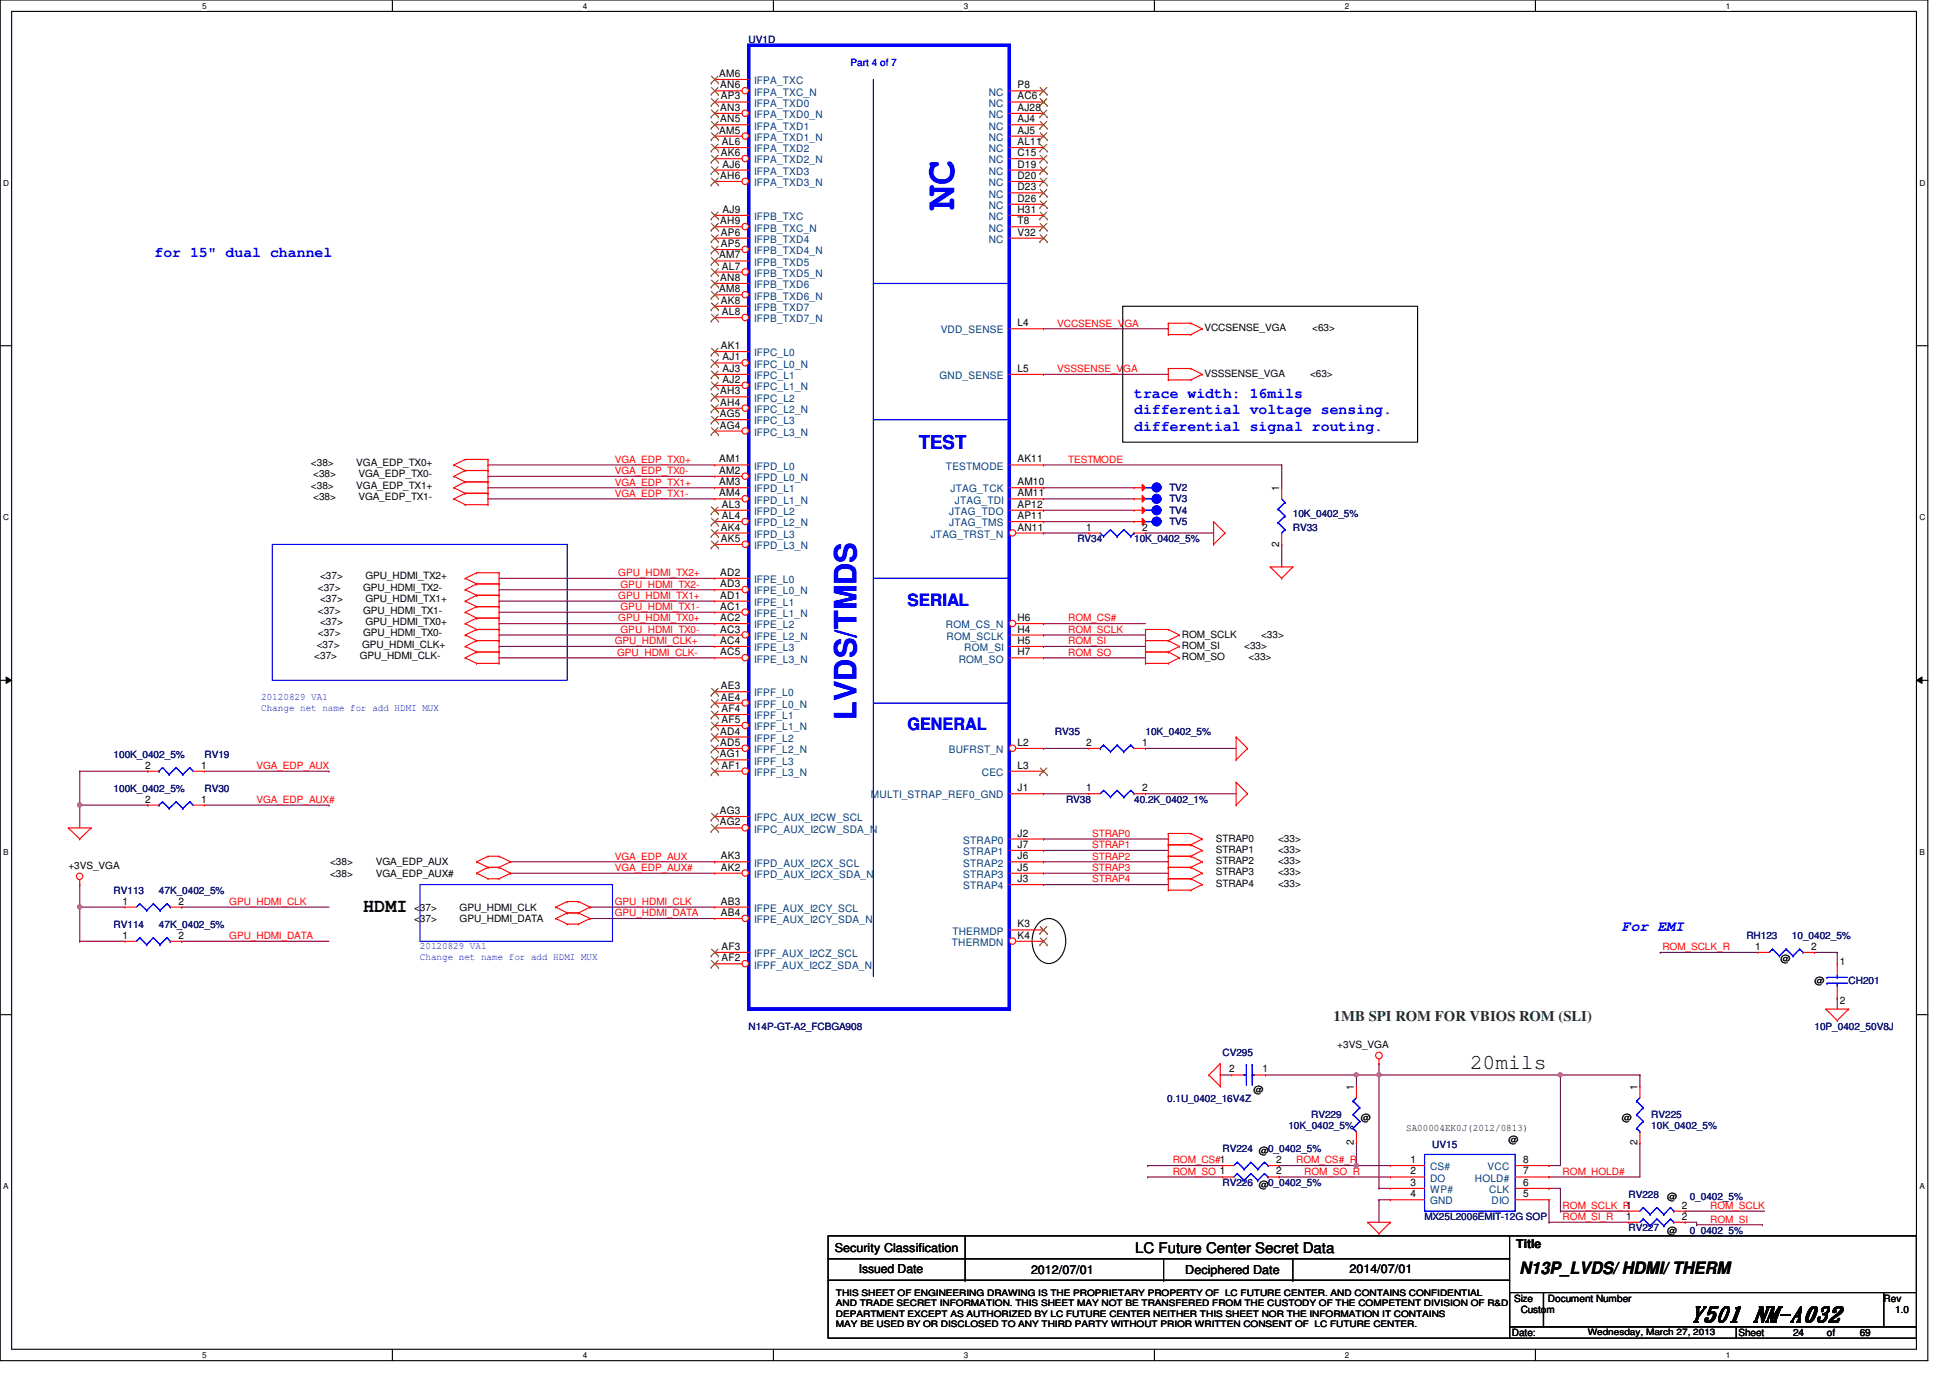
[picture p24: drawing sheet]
<svg xmlns="http://www.w3.org/2000/svg" width="297mm" height="210mm" viewBox="0 0 297 210" stroke-linecap="round" stroke-linejoin="round" font-family="sans-serif">
<defs><g id="words">
<text font-size="6.3" fill="#00f" x="145.4" y="32" transform="rotate(-90 145.4 32)">NC</text>
<text font-size="4.7" fill="#00f" x="130.5" y="109.7" transform="rotate(-90 130.5 109.7)">LVDS/TMDS</text>
<g font-size="3.3">
<text x="223.9" y="162.8">20mils</text>
<text x="257.5" y="201.3">Y501 NM-A032</text>
</g>
<text font-size="2.9" fill="#00f" x="140" y="68.4">TEST</text>
<text font-size="2.9" x="55.3" y="138.9">HDMI</text>
<g font-size="2.6" fill="#00f">
<text x="138.2" y="92.2">SERIAL</text>
<text x="138.2" y="111.3">GENERAL</text>
</g>
<text font-size="2.6" x="231.5" y="194.1">N13P_LVDS/ HDMI/ THERM</text>
<g font-size="2.2" fill="#00f">
<text x="23.5" y="39.2">for 15&quot; dual channel</text>
<text x="172.8" y="60.6">trace width: 16mils</text>
<text x="172.8" y="63.1">differential voltage sensing.</text>
<text x="172.8" y="65.7">differential signal routing.</text>
<text x="247.1" y="141.8">For EMI</text>
</g>
<text font-size="2.2" fill="#008000" x="203.2" y="155.4">1MB SPI ROM FOR VBIOS ROM (SLI)</text>
<text font-size="2.2" x="172.9" y="190.8">LC Future Center Secret Data</text>
<g font-size="1.9">
<text x="127.2" y="190.7">Security Classification</text>
<text x="231" y="190.1">Title</text>
<text x="130.8" y="193.9">Issued Date</text>
<text x="157.1" y="194.1">2012/07/01</text>
<text x="180.5" y="194.1">Deciphered Date</text>
<text x="205.6" y="193.9">2014/07/01</text>
</g>
<g font-size="1.6">
<text x="109.6" y="11.7">AM6</text>
<text x="109.7" y="13.5">AN6</text>
<text x="109.7" y="16.9">AN3</text>
<text x="109.8" y="15.2">AP3</text>
<text x="155" y="13.5">P8</text>
<text x="155" y="15.2">AC6</text>
<text x="155" y="16.9">AJ28</text>
<text x="109.6" y="20.4">AM5</text>
<text x="109.7" y="18.6">AN5</text>
<text x="109.8" y="23.8">AK6</text>
<text x="110" y="22.1">AL6</text>
<text x="155" y="18.6">AJ4</text>
<text x="155" y="20.4">AJ5</text>
<text x="155" y="22.1">AL11</text>
<text x="155" y="23.8">C15</text>
<text x="109.7" y="27.3">AH6</text>
<text x="110.1" y="25.5">AJ6</text>
<text x="155" y="25.5">D19</text>
<text x="155" y="27.3">D20</text>
<text x="155" y="29">D23</text>
<text x="109.7" y="34.2">AH9</text>
<text x="109.8" y="35.9">AP6</text>
<text x="110.1" y="32.4">AJ9</text>
<text x="155" y="30.7">D26</text>
<text x="155" y="32.4">H31</text>
<text x="155" y="34.2">T8</text>
<text x="155" y="35.9">V32</text>
<text x="109.6" y="39.4">AM7</text>
<text x="109.8" y="37.6">AP5</text>
<text x="110" y="41.1">AL7</text>
<text x="109.6" y="44.5">AM8</text>
<text x="109.7" y="42.8">AN8</text>
<text x="109.8" y="46.3">AK8</text>
<text x="109.8" y="53.2">AK1</text>
<text x="110" y="48">AL8</text>
<text x="155" y="49.7">L4</text>
<text x="110.1" y="54.9">AJ1</text>
<text x="110.1" y="56.6">AJ3</text>
<text x="110.1" y="58.3">AJ2</text>
<text x="155" y="56.6">L5</text>
<text x="109.6" y="63.5">AG5</text>
<text x="109.6" y="65.3">AG4</text>
<text x="109.7" y="60.1">AH3</text>
<text x="109.7" y="61.8">AH4</text>
<text x="109.6" y="70.4">AM1</text>
<text x="155" y="70.4">AK11</text>
<text x="109.6" y="72.2">AM2</text>
<text x="109.6" y="73.9">AM3</text>
<text x="109.6" y="75.6">AM4</text>
<text x="110" y="77.3">AL3</text>
<text x="155" y="73.9">AM10</text>
<text x="155" y="75.6">AM11</text>
<text x="155" y="77.3">AP12</text>
<text x="194.9" y="74.8" transform="rotate(-90 194.9 74.8)">1</text>
<text x="109.8" y="82.5">AK5</text>
<text x="109.8" y="80.8">AK4</text>
<text x="110" y="79.1">AL4</text>
<text x="155" y="79.1">AP11</text>
<text x="155" y="80.8">AN11</text>
<text x="165.5" y="80.8">1</text>
<text x="174" y="80.8">2</text>
<text x="194.9" y="83.3" transform="rotate(-90 194.9 83.3)">2</text>
<text x="109.7" y="87.7">AD2</text>
<text x="109.7" y="89.5">AD3</text>
<text x="109.7" y="91.2">AD1</text>
<text x="109.7" y="92.9">AC1</text>
<text x="109.7" y="94.6">AC2</text>
<text x="155" y="94.6">H6</text>
<text x="109.7" y="96.4">AC3</text>
<text x="109.7" y="98.1">AC4</text>
<text x="109.7" y="99.8">AC5</text>
<text x="155" y="98.1">H5</text>
<text x="155" y="99.8">H7</text>
<text x="155" y="96.4">H4</text>
<text x="109.8" y="105">AE3</text>
<text x="109.8" y="106.7">AE4</text>
<text x="109.7" y="111.9">AD4</text>
<text x="109.7" y="113.6">AD5</text>
<text x="109.9" y="108.5">AF4</text>
<text x="109.9" y="110.2">AF5</text>
<text x="155" y="113.6">L2</text>
<text x="165.5" y="113.6">2</text>
<text x="174" y="113.6">1</text>
<text x="22.1" y="117.1">2</text>
<text x="30.6" y="117.1">1</text>
<text x="109.6" y="115.4">AG1</text>
<text x="109.9" y="117.1">AF1</text>
<text x="155" y="117.1">L3</text>
<text x="22.1" y="122.3">2</text>
<text x="30.6" y="122.3">1</text>
<text x="109.6" y="124">AG3</text>
<text x="109.6" y="125.7">AG2</text>
<text x="155" y="120.5">J1</text>
<text x="165.5" y="120.5">1</text>
<text x="174" y="120.5">2</text>
<text x="109.8" y="130.9">AK3</text>
<text x="155" y="127.4">J2</text>
<text x="155" y="129.2">J7</text>
<text x="155" y="130.9">J6</text>
<text x="18.7" y="137.8">1</text>
<text x="27.2" y="137.8">2</text>
<text x="109.8" y="137.8">AB3</text>
<text x="109.8" y="132.6">AK2</text>
<text x="155" y="132.6">J5</text>
<text x="155" y="134.4">J3</text>
<text x="18.7" y="143">1</text>
<text x="27.2" y="143">2</text>
<text x="109.8" y="139.5">AB4</text>
<text x="155" y="141.3">K3</text>
<text x="155" y="143">K4</text>
<text x="109.9" y="144.7">AF3</text>
<text x="109.9" y="146.4">AF2</text>
<text x="267.4" y="144.7">1</text>
<text x="275.9" y="144.7">2</text>
<text x="280.2" y="147">1</text>
<text x="280.2" y="153">2</text>
<text x="187.2" y="163.4">2</text>
<text x="192.3" y="163.4">1</text>
<text x="206.2" y="166" transform="rotate(-90 206.2 166)">1</text>
<text x="249.4" y="166" transform="rotate(-90 249.4 166)">1</text>
<text x="194.4" y="177.2">2</text>
<text x="194.4" y="178.9">2</text>
<text x="206.2" y="174.5" transform="rotate(-90 206.2 174.5)">2</text>
<text x="214.9" y="178.9">2</text>
<text x="214.9" y="177.2">1</text>
<text x="232" y="177.2">8</text>
<text x="232" y="178.9">7</text>
<text x="249.4" y="174.5" transform="rotate(-90 249.4 174.5)">2</text>
<text x="214.9" y="182.4">4</text>
<text x="214.9" y="180.6">3</text>
<text x="232" y="180.6">6</text>
<text x="232" y="182.4">5</text>
<text x="247.7" y="185.8">1</text>
<text x="256.2" y="184.1">2</text>
<text x="256.2" y="185.8">2</text>
</g>
<g font-size="1.6" fill="#004080">
<text x="114.9" y="14.6">IFPA_TXC_N</text>
<text x="114.9" y="12.8">IFPA_TXC</text>
<text x="114.9" y="16.3">IFPA_TXD0</text>
<text x="114.9" y="18">IFPA_TXD0_N</text>
<text x="150.6" y="14.6">NC</text>
<text x="150.6" y="16.3">NC</text>
<text x="150.6" y="18">NC</text>
<text x="114.9" y="19.7">IFPA_TXD1</text>
<text x="114.9" y="21.5">IFPA_TXD1_N</text>
<text x="114.9" y="23.2">IFPA_TXD2</text>
<text x="150.6" y="19.7">NC</text>
<text x="150.6" y="21.5">NC</text>
<text x="150.6" y="23.2">NC</text>
<text x="114.9" y="24.9">IFPA_TXD2_N</text>
<text x="114.9" y="26.6">IFPA_TXD3</text>
<text x="114.9" y="28.4">IFPA_TXD3_N</text>
<text x="150.6" y="24.9">NC</text>
<text x="150.6" y="26.6">NC</text>
<text x="150.6" y="28.4">NC</text>
<text x="114.9" y="33.5">IFPB_TXC</text>
<text x="114.9" y="35.3">IFPB_TXC_N</text>
<text x="150.6" y="30.1">NC</text>
<text x="150.6" y="31.8">NC</text>
<text x="150.6" y="33.5">NC</text>
<text x="150.6" y="35.3">NC</text>
<text x="114.9" y="37">IFPB_TXD4</text>
<text x="114.9" y="38.7">IFPB_TXD4_N</text>
<text x="114.9" y="40.5">IFPB_TXD5</text>
<text x="150.6" y="37">NC</text>
<text x="114.9" y="42.2">IFPB_TXD5_N</text>
<text x="114.9" y="43.9">IFPB_TXD6</text>
<text x="114.9" y="45.6">IFPB_TXD6_N</text>
<text x="114.9" y="47.4">IFPB_TXD7</text>
<text x="114.9" y="49.1">IFPB_TXD7_N</text>
<text x="143.3" y="50.8">VDD_SENSE</text>
<text x="114.9" y="54.3">IFPC_L0</text>
<text x="114.9" y="56">IFPC_L0_N</text>
<text x="114.9" y="57.7">IFPC_L1</text>
<text x="114.9" y="59.4">IFPC_L1_N</text>
<text x="143.1" y="57.7">GND_SENSE</text>
<text x="114.9" y="61.2">IFPC_L2</text>
<text x="114.9" y="62.9">IFPC_L2_N</text>
<text x="114.9" y="64.6">IFPC_L3</text>
<text x="114.9" y="66.4">IFPC_L3_N</text>
<text x="114.9" y="71.5">IFPD_L0</text>
<text x="144.1" y="71.5">TESTMODE</text>
<text x="114.9" y="73.3">IFPD_L0_N</text>
<text x="114.9" y="75">IFPD_L1</text>
<text x="114.9" y="76.7">IFPD_L1_N</text>
<text x="144.8" y="75">JTAG_TCK</text>
<text x="145.5" y="76.7">JTAG_TDI</text>
<text x="114.9" y="80.2">IFPD_L2_N</text>
<text x="114.9" y="83.7">IFPD_L3_N</text>
<text x="114.9" y="78.4">IFPD_L2</text>
<text x="114.9" y="81.9">IFPD_L3</text>
<text x="141.8" y="81.9">JTAG_TRST_N</text>
<text x="144.6" y="78.4">JTAG_TDO</text>
<text x="144.6" y="80.2">JTAG_TMS</text>
<text x="114.9" y="88.8">IFPE_L0</text>
<text x="114.9" y="90.6">IFPE_L0_N</text>
<text x="114.9" y="92.3">IFPE_L1</text>
<text x="114.9" y="94">IFPE_L1_N</text>
<text x="114.9" y="95.7">IFPE_L2</text>
<text x="144.1" y="95.7">ROM_CS_N</text>
<text x="114.9" y="97.5">IFPE_L2_N</text>
<text x="114.9" y="99.2">IFPE_L3</text>
<text x="114.9" y="100.9">IFPE_L3_N</text>
<text x="144.2" y="97.5">ROM_SCLK</text>
<text x="146" y="100.9">ROM_SO</text>
<text x="146.9" y="99.2">ROM_SI</text>
<text x="114.9" y="106.1">IFPF_L0</text>
<text x="114.9" y="107.8">IFPF_L0_N</text>
<text x="114.9" y="109.6">IFPF_L1</text>
<text x="114.9" y="111.3">IFPF_L1_N</text>
<text x="114.9" y="113">IFPF_L2</text>
<text x="114.9" y="114.7">IFPF_L2_N</text>
<text x="114.9" y="116.5">IFPF_L3</text>
<text x="114.9" y="118.2">IFPF_L3_N</text>
<text x="144.5" y="114.7">BUFRST_N</text>
<text x="149.6" y="118.2">CEC</text>
<text x="114.9" y="125.1">IFPC_AUX_I2CW_SCL</text>
<text x="132.7" y="121.6">MULTI_STRAP_REF0_GND</text>
<text x="114.9" y="132">IFPD_AUX_I2CX_SCL</text>
<text x="114.9" y="126.8">IFPC_AUX_I2CW_SDA_N</text>
<text x="146.7" y="128.5">STRAP0</text>
<text x="146.7" y="130.3">STRAP1</text>
<text x="146.7" y="132">STRAP2</text>
<text x="114.9" y="133.7">IFPD_AUX_I2CX_SDA_N</text>
<text x="146.7" y="133.7">STRAP3</text>
<text x="146.7" y="135.5">STRAP4</text>
<text x="114.9" y="138.9">IFPE_AUX_I2CY_SCL</text>
<text x="114.9" y="140.6">IFPE_AUX_I2CY_SDA_N</text>
<text x="145.1" y="142.4">THERMDP</text>
<text x="114.9" y="145.8">IFPF_AUX_I2CZ_SCL</text>
<text x="114.9" y="147.5">IFPF_AUX_I2CZ_SDA_N</text>
<text x="145" y="144.1">THERMDN</text>
<text x="217.8" y="178.3">CS#</text>
<text x="226.6" y="178.3">VCC</text>
<text x="217.8" y="183.5">GND</text>
<text x="217.8" y="181.7">WP#</text>
<text x="217.8" y="180">DO</text>
<text x="224.7" y="180">HOLD#</text>
<text x="226.9" y="181.7">CLK</text>
<text x="227.2" y="183.5">DIO</text>
</g>
<g font-size="1.5" fill="#000080">
<text x="114" y="6.6">UV1D</text>
<text x="178.1" y="76.5">TV3</text>
<text x="178.1" y="74.8">TV2</text>
<text x="164.1" y="82.6">RV34</text>
<text x="172.8" y="82.6">10K_0402_5%</text>
<text x="178.1" y="78.3">TV4</text>
<text x="178.1" y="80">TV5</text>
<text x="196.9" y="80.9">RV33</text>
<text x="196.9" y="78.8">10K_0402_5%</text>
<text x="160.7" y="111.9">RV35</text>
<text x="174.5" y="111.9">10K_0402_5%</text>
<text x="17.3" y="115.4">100K_0402_5%</text>
<text x="31.2" y="115.4">RV19</text>
<text x="17.3" y="120.6">100K_0402_5%</text>
<text x="31.2" y="120.6">RV30</text>
<text x="162.4" y="122.3">RV38</text>
<text x="172.8" y="122.3">40.2K_0402_1%</text>
<text x="17.3" y="136.1">RV113</text>
<text x="24.2" y="136.1">47K_0402_5%</text>
<text x="17.3" y="141.3">RV114</text>
<text x="24.2" y="141.3">47K_0402_5%</text>
<text x="266" y="143">RH123</text>
<text x="273" y="143">10_0402_5%</text>
<text x="281.6" y="149.9">CH201</text>
<text x="114" y="156.8">N14P-GT-A2_FCBGA908</text>
<text x="186.2" y="160.8">CV295</text>
<text x="276.4" y="156.8">10P_0402_50V8J</text>
<text x="177.8" y="167.9">0.1U_0402_16V4Z</text>
<text x="196.3" y="172">10K_0402_5%</text>
<text x="199.7" y="170.3">RV229</text>
<text x="251.5" y="170.3">RV225</text>
<text x="251.5" y="172">10K_0402_5%</text>
<text x="186.2" y="175.5">RV224 @0_0402_5%</text>
<text x="218.2" y="174.8">UV15</text>
<text x="186.2" y="180.7">RV226 @0_0402_5%</text>
<text x="217" y="185.9">MX25L2006EMIT-12G SOP</text>
<text x="248.1" y="182.4">RV228</text>
<text x="257.4" y="182.8">0_0402_5%</text>
<text x="248.1" y="187.6">RV227</text>
<text x="257.4" y="188">0_0402_5%</text>
</g>
<g font-size="1.5" fill="#00f">
<text x="129.6" y="10">Part 4 of 7</text>
<text x="39.8" y="106.6">20120829 VA1</text>
<text x="39.8" y="108.2">Change net name for add HDMI MUX</text>
<text x="64" y="144.6">20120829 VA1</text>
<text x="64" y="146.3">Change net name for add HDMI MUX</text>
</g>
<g font-size="1.5" fill="#f00">
<text x="161" y="49.7">VCCSENSE_VGA</text>
<text x="161" y="56.7">VSSSENSE_VGA</text>
<text x="93.6" y="70.5">VGA_EDP_TX0+</text>
<text x="162.7" y="70.5">TESTMODE</text>
<text x="93.6" y="72.2">VGA_EDP_TX0-</text>
<text x="93.6" y="74">VGA_EDP_TX1+</text>
<text x="93.6" y="75.6">VGA_EDP_TX1-</text>
<text x="94.2" y="87.8">GPU_HDMI_TX2+</text>
<text x="94.5" y="89.5">GPU_HDMI_TX2-</text>
<text x="94.2" y="91.2">GPU_HDMI_TX1+</text>
<text x="94.2" y="94.7">GPU_HDMI_TX0+</text>
<text x="94.5" y="92.9">GPU_HDMI_TX1-</text>
<text x="162.7" y="94.7">ROM_CS#</text>
<text x="93.6" y="98.1">GPU_HDMI_CLK+</text>
<text x="94" y="99.9">GPU_HDMI_CLK-</text>
<text x="94.5" y="96.4">GPU_HDMI_TX0-</text>
<text x="162.7" y="98.1">ROM_SI</text>
<text x="162.7" y="99.9">ROM_SO</text>
<text x="162.7" y="96.4">ROM_SCLK</text>
<text x="39.1" y="117.1">VGA_EDP_AUX</text>
<text x="39.1" y="122.3">VGA_EDP_AUX#</text>
<text x="93.6" y="130.9">VGA_EDP_AUX</text>
<text x="166.4" y="127.5">STRAP0</text>
<text x="166.4" y="130.9">STRAP2</text>
<text x="166.4" y="129.2">STRAP1</text>
<text x="34.9" y="137.8">GPU_HDMI_CLK</text>
<text x="93.6" y="132.7">VGA_EDP_AUX#</text>
<text x="93.6" y="137.8">GPU_HDMI_CLK</text>
<text x="166.4" y="132.7">STRAP3</text>
<text x="166.4" y="134.4">STRAP4</text>
<text x="34.9" y="143">GPU_HDMI_DATA</text>
<text x="93.6" y="139.6">GPU_HDMI_DATA</text>
<text x="253.2" y="144.7">ROM_SCLK_R</text>
<text x="178.6" y="177.2">ROM_CS#1</text>
<text x="178.6" y="178.9">ROM_SO 1</text>
<text x="197.4" y="177.2">ROM_CS#_R</text>
<text x="198.7" y="178.9">ROM_SO_R</text>
<text x="238" y="178.9">ROM_HOLD#</text>
<text x="238" y="184.1">ROM_SCLK_R1</text>
<text x="238" y="185.8">ROM_SI_R</text>
<text x="260.5" y="184.1">ROM_SCLK</text>
<text x="260.5" y="186.2">ROM_SI</text>
</g>
<g font-size="1.5">
<text x="183.5" y="50.5">VCCSENSE_VGA</text>
<text x="199.9" y="50.5">&lt;63&gt;</text>
<text x="183.5" y="57.4">VSSSENSE_VGA</text>
<text x="199.6" y="57.4">&lt;63&gt;</text>
<text x="47.4" y="71">&lt;38&gt;</text>
<text x="54.3" y="71">VGA_EDP_TX0+</text>
<text x="47.4" y="74.5">&lt;38&gt;</text>
<text x="47.7" y="72.7">&lt;38&gt;</text>
<text x="47.7" y="76.2">&lt;38&gt;</text>
<text x="54.3" y="74.5">VGA_EDP_TX1+</text>
<text x="54.6" y="72.7">VGA_EDP_TX0-</text>
<text x="54.6" y="76.2">VGA_EDP_TX1-</text>
<text x="48.8" y="88.3">&lt;37&gt;</text>
<text x="55.7" y="88.3">GPU_HDMI_TX2+</text>
<text x="48.4" y="90">&lt;37&gt;</text>
<text x="48.4" y="93.5">&lt;37&gt;</text>
<text x="48.8" y="91.7">&lt;37&gt;</text>
<text x="48.8" y="95.2">&lt;37&gt;</text>
<text x="55.3" y="90">GPU_HDMI_TX2-</text>
<text x="55.3" y="93.5">GPU_HDMI_TX1-</text>
<text x="55.7" y="91.7">GPU_HDMI_TX1+</text>
<text x="55.7" y="95.2">GPU_HDMI_TX0+</text>
<text x="47.9" y="100.4">&lt;37&gt;</text>
<text x="48.3" y="98.6">&lt;37&gt;</text>
<text x="48.4" y="96.9">&lt;37&gt;</text>
<text x="54.8" y="100.4">GPU_HDMI_CLK-</text>
<text x="55.2" y="98.6">GPU_HDMI_CLK+</text>
<text x="55.3" y="96.9">GPU_HDMI_TX0-</text>
<text x="180" y="98.8">ROM_SI</text>
<text x="180" y="100.5">ROM_SO</text>
<text x="180" y="97.1">ROM_SCLK</text>
<text x="189.5" y="98.8">&lt;33&gt;</text>
<text x="190.2" y="100.5">&lt;33&gt;</text>
<text x="192.1" y="97.1">&lt;33&gt;</text>
<text x="50.3" y="131.8">&lt;38&gt;</text>
<text x="57.2" y="131.8">VGA_EDP_AUX</text>
<text x="185.2" y="128.2">STRAP0</text>
<text x="185.2" y="129.9">STRAP1</text>
<text x="185.2" y="131.7">STRAP2</text>
<text x="194.7" y="128.2">&lt;33&gt;</text>
<text x="194.7" y="129.9">&lt;33&gt;</text>
<text x="194.7" y="131.7">&lt;33&gt;</text>
<text x="10.4" y="132.3">+3VS_VGA</text>
<text x="50.3" y="133.5">&lt;38&gt;</text>
<text x="57.2" y="133.5">VGA_EDP_AUX#</text>
<text x="185.2" y="133.3">STRAP3</text>
<text x="185.2" y="135.1">STRAP4</text>
<text x="194.7" y="133.3">&lt;33&gt;</text>
<text x="194.7" y="135.1">&lt;33&gt;</text>
<text x="63.1" y="140.5">&lt;37&gt;</text>
<text x="63.1" y="138.7">&lt;37&gt;</text>
<text x="70" y="140.5">GPU_HDMI_DATA</text>
<text x="70" y="138.7">GPU_HDMI_CLK</text>
<text x="271.2" y="146.5">@</text>
<text x="276.4" y="149.9">@</text>
<text x="203.7" y="159.6">+3VS_VGA</text>
<text x="190.9" y="166.5">@</text>
<text x="207.3" y="170.7">@</text>
<text x="214.2" y="172.2">SA00004EK0J(2012/0813)</text>
<text x="247.1" y="170.7">@</text>
<text x="229.8" y="174.1">@</text>
<text x="254" y="182.8">@</text>
<text x="254" y="188">@</text>
<text x="230.3" y="203.5">Date:</text>
<text x="230.6" y="198.3">Size</text>
<text x="231.6" y="200">Custom</text>
<text x="235.8" y="198.3">Document Number</text>
<text x="264.8" y="203.5">Sheet</text>
<text x="273.1" y="203.5">24</text>
<text x="278.3" y="203.5">of</text>
<text x="283.3" y="203.5">69</text>
<text x="286.9" y="198.3">Rev</text>
<text x="288.7" y="200">1.0</text>
</g>
<g font-size="1.4">
<text x="127.3" y="197.4">THIS SHEET OF ENGINEERING DRAWING IS THE PROPRIETARY PROPERTY OF LC FUTURE CENTER. AND CONTAINS CONFIDENTIAL</text>
<text x="127.3" y="199">AND TRADE SECRET INFORMATION. THIS SHEET MAY NOT BE TRANSFERED FROM THE CUSTODY OF THE COMPETENT DIVISION OF R&amp;D</text>
<text x="127.3" y="200.6">DEPARTMENT EXCEPT AS AUTHORIZED BY LC FUTURE CENTER NEITHER THIS SHEET NOR THE INFORMATION IT CONTAINS</text>
<text x="127.3" y="202.1">MAY BE USED BY OR DISCLOSED TO ANY THIRD PARTY WITHOUT PRIOR WRITTEN CONSENT OF LC FUTURE CENTER.</text>
<text x="241.8" y="203.3">Wednesday, March 27, 2013</text>
</g>
<g font-size="1.3">
<text x="30.8" y="1.4">5</text>
<text x="88.8" y="1.4">4</text>
<text x="146.8" y="1.4">3</text>
<text x="204.8" y="1.4">2</text>
<text x="262.9" y="1.4">1</text>
<text x=".5" y="28.3">D</text>
<text x="292.4" y="28.3">D</text>
<text x=".5" y="79.2">C</text>
<text x="292.4" y="79.2">C</text>
<text x=".5" y="130.2">B</text>
<text x="292.4" y="130.2">B</text>
<text x=".5" y="181.1">A</text>
<text x="292.4" y="181.1">A</text>
<text x="30.8" y="206.9">5</text>
<text x="88.8" y="206.9">4</text>
<text x="146.8" y="206.9">3</text>
<text x="204.8" y="206.9">2</text>
<text x="262.9" y="206.9">1</text>
</g>
</g></defs>
<path d="M0 0h293.7v207.3h-293.7zM1.8 1.7h290.1v203.8h-290.1z" fill="none" stroke="#000" stroke-width=".17"/>
<g fill="#fff">
<path d="M30.8 .2h.6v1.4h-.6z"/>
<path d="M30.8 205.7h.6v1.4h-.6z"/>
</g>
<path d="M59.8 0v1.7M59.8 205.5v1.8" fill="none" stroke="#000" stroke-width=".17"/>
<g fill="#fff">
<path d="M88.8 .2h.6v1.4h-.6z"/>
<path d="M88.8 205.7h.6v1.4h-.6z"/>
</g>
<path d="M117.8 0v1.7M117.8 205.5v1.8" fill="none" stroke="#000" stroke-width=".17"/>
<g fill="#fff">
<path d="M146.8 .2h.7v1.4h-.7z"/>
<path d="M146.8 205.7h.7v1.4h-.7z"/>
</g>
<path d="M175.8 0v1.7M175.8 205.5v1.8" fill="none" stroke="#000" stroke-width=".17"/>
<g fill="#fff">
<path d="M204.8 .2h.7v1.4h-.7z"/>
<path d="M204.8 205.7h.7v1.4h-.7z"/>
</g>
<path d="M233.9 0v1.7M233.9 205.5v1.8" fill="none" stroke="#000" stroke-width=".17"/>
<g fill="#fff">
<path d="M262.9 .2h.7v1.4h-.7z"/>
<path d="M262.9 205.7h.7v1.4h-.7z"/>
<path d="M.5 27.2h.9v1.4h-.9z"/>
<path d="M292.4 27.2h.9v1.4h-.9z"/>
<path d="M.5 78.1h.9v1.4h-.9z"/>
<path d="M292.4 78.1h.9v1.4h-.9z"/>
</g>
<path d="M0 52.7h1.8M291.9 52.7h1.8" fill="none" stroke="#000" stroke-width=".17"/>
<g fill="#fff">
<path d="M.5 129.1h.8v1.4h-.8z"/>
<path d="M292.4 129.1h.8v1.4h-.8z"/>
</g>
<path d="M0 103.6h1.8M291.9 103.6h1.8" fill="none" stroke="#000" stroke-width=".17"/>
<path d="M.9 103.1l.9 .5-.9 .5zM291.9 103.6l.9-.5v1z" fill="#000"/>
<path d="M.9 103.1l.9 .5-.9 .5zM291.9 103.6l.9-.5v1z" fill="none" stroke="#000" stroke-width=".15"/>
<g fill="#fff">
<path d="M.5 180h.8v1.4h-.8z"/>
<path d="M292.4 180h.8v1.4h-.8z"/>
</g>
<path d="M171 46.7h44.9v20.7h-44.9zM0 154.6h1.8M158.2 140.7a2.14 2.14 0 0 1 3.6 .5 4 4 0 0 1-.9 5.2 2.13 2.13 0 0 1-3.1-.9 4.3 4.3 0 0 1 .4-4.8zM291.9 154.6h1.8" fill="none" stroke="#000" stroke-width=".17"/>
<path d="M41.5 82.9h44.9v20.7h-44.9zM64 134.7h29.3v8.7h-29.3z" fill="none" stroke="#00f" stroke-width=".17"/>
<g fill="none" stroke="#800040" stroke-width=".17">
<path d="M159 57h.1M159 57h19M159 50.1h19M178 50.1h.1M159 77.7h.1M159 79.5h.1M159 70.8h.1M159 74.3h.1M159 76h.1M159 77.7h13.8M159 79.5h13.8M159 70.8h36.2"/>
<path d="M159 74.3h13.8M159 76h13.8M195.2 70.8h.1M195.2 70.8v3.5M159 81.2h.1M159 81.2h6.9M174.5 81.2h.1M174.5 81.2h10.4M195.2 82.9h.1M195.2 82.9v3.5M159 114h.1M159 114h6.9"/>
<path d="M174.5 114h.1M174.5 114h13.8M12.1 138.2h.1M12.1 138.2v5.2M27.7 138.2h.1M27.7 138.2h22.4M159 127.8h.1M159 131.3h.1M159 129.5h.1M159 120.9h.1M159 133h.1M159 134.7h.1"/>
<path d="M159 127.8h19M159 131.3h19M159 129.5h19M159 120.9h6.9M159 133h19M159 134.7h19M174.5 120.9h.1M174.5 120.9h13.8M12.1 143.4h.1M12.1 143.4h6.9M27.7 143.4h.1M27.7 143.4h22.4"/>
</g>
<circle cx="12.1" cy="138.1" r=".32" fill="#f0f"/>
<circle cx="12.1" cy="138.1" r=".32" fill="none" stroke="#f0f" stroke-width=".17"/>
<g fill="none" stroke="#800040" stroke-width=".17">
<path d="M159 98.5h.1M159 96.7h.1M159 95h.1M159 98.5h15.5M159 96.7h15.5M159 95h15.5M159 100.2h.1M159 100.2h15.5M12.1 138.2h.1M12.1 134.7h.1M12.1 138.2h6.9M12.1 134.7v3.5"/>
<path d="M206.6 177.5h.1M206.6 177.5h5.2"/>
</g>
<circle cx="206.6" cy="177.5" r=".33" fill="#f0f"/>
<circle cx="206.6" cy="177.5" r=".33" fill="none" stroke="#f0f" stroke-width=".17"/>
<path d="M174.8 177.5h.1M174.8 177.5h11.4M210.1 162h.1M210.1 162v1.7M236 177.5h.1M236 177.5h1.7M237.7 163.7h.1M237.7 163.7h12.1" fill="none" stroke="#800040" stroke-width=".17"/>
<circle cx="237.7" cy="163.7" r=".32" fill="#f0f"/>
<circle cx="237.7" cy="163.7" r=".32" fill="none" stroke="#f0f" stroke-width=".17"/>
<path d="M206.6 163.7h.1M206.6 163.7h3.5M210.1 163.7h.1M210.1 163.7v17.3M249.8 174.1h.1M249.8 174.1v5.2M210.1 182.8h.1M210.1 182.8h1.7M210.1 182.8v3.4" fill="none" stroke="#800040" stroke-width=".17"/>
<circle cx="210.1" cy="163.7" r=".33" fill="#f0f"/>
<circle cx="210.1" cy="163.7" r=".33" fill="none" stroke="#f0f" stroke-width=".17"/>
<circle cx="206.6" cy="163.7" r=".32" fill="#f0f"/>
<circle cx="206.6" cy="163.7" r=".32" fill="none" stroke="#f0f" stroke-width=".17"/>
<g fill="none" stroke="#800040" stroke-width=".17">
<path d="M74.3 72.6h.1M74.3 70.8h.1M74.3 74.3h.1M74.3 76h.1M74.3 72.6h34.6M74.3 70.8h34.6M74.3 74.3h34.6M74.3 76h34.6M76 93.3h.1M76 91.6h.1M76 89.8h.1M76 88.1h.1"/>
<path d="M76 96.7h.1M76 95h.1M76 98.5h.1M76 93.3h32.9M76 91.6h32.9M76 89.8h32.9M76 88.1h32.9M76 96.7h32.9M76 95h32.9M76 98.5h32.9M12.1 117.5h10.4M22.5 117.5h.1"/>
<path d="M31.2 117.5h18.9M50.1 117.5h.1M76 100.2h.1M76 100.2h32.9M12.1 122.6h.1M12.1 122.6v3.5M77.8 133h.1M77.8 133h31.1M77.8 131.3h31.1M89.9 139.9h.1M89.9 138.2h.1M89.9 139.9h19"/>
<path d="M89.9 138.2h19M108.9 131.3h.1M252.9 145.1h.1M252.9 145.1h14.9M276.4 145.1h.1M276.4 145.1h3.5M279.9 145.1h.1M279.9 152h.1M279.9 145.1v1.7M279.9 152v1.7M174.8 179.3h.1M174.8 179.3h11.4"/>
<path d="M185.9 163.7h.1M185.9 163.7h1.7M192.8 163.7h.1M192.8 163.7h13.8M194.9 179.3h.1M194.9 177.5h.1M194.9 179.3h16.9M206.6 174.1h.1M206.6 163.7h.1M206.6 163.7v1.8M206.6 174.1v3.4h-11.7M210.1 163.7h.1"/>
<path d="M210.1 163.7h27.6M236 179.3h.1M236 179.3h13.8M237.7 163.7h.1M237.7 163.7v13.8M249.8 163.7h.1M249.8 163.7v1.8M210.1 181h.1M210.1 181h1.7M236 181h.1M236 186.2h.1M236 182.8h.1"/>
<path d="M236 181h1.7M236 186.2h12.1M236 182.8v3.4M237.7 181h.1M237.7 184.5h.1M237.7 184.5h10.4M237.7 181v3.5M256.7 186.2h.1M256.7 184.5h.1M256.7 186.2h1.7v.4M256.7 184.5h12.1M258.4 186.6h.1"/>
<path d="M258.4 186.6h10.1M268.5 186.6h.1"/>
</g>
<circle cx="12.1" cy="122.6" r=".32" fill="#f0f"/>
<circle cx="12.1" cy="122.6" r=".32" fill="none" stroke="#f0f" stroke-width=".17"/>
<path d="M12.1 117.5h.1M12.1 117.5v5.1h10.4M22.5 122.6h.1M31.2 122.6h18.9M50.1 122.6h.1" fill="none" stroke="#800040" stroke-width=".17"/>
<g fill="none" stroke="#f00" stroke-width=".17">
<path d="M178 49.2h.1M178 51h.1M178 56.1h.1M178 57.9h.1M178 49.2h3.4M178 49.2v1.8M178 56.1v1.8M178 51h3.4M178 56.1h3.4M178 57.9h3.4M181.4 49.2h.1M181.4 51h.1"/>
<path d="M181.4 56.1h.1M181.4 57.9h.1M181.4 49.2l1.7 .9M181.4 56.1l1.7 .9M183.1 50.1h.1M183.1 57h.1M183.1 50.1l-1.7 .9M183.1 57l-1.7 .9M69.1 70.8h.1M69.1 72.6h.1M69.1 76h.1M69.1 74.3h.1"/>
<path d="M69.1 70.8l1.8 .9M69.1 72.6l1.8 .8M69.1 76l1.8 .9M69.1 74.3l1.8 .8M70.9 71.7h.1M70.9 70h.1M70.9 73.4h.1M70.9 76.9h.1M70.9 75.1h.1M70.9 71.7h3.4M70.9 70h3.4M70.9 70l-1.8 .8"/>
<path d="M70.9 73.4h3.4M70.9 71.7l-1.8 .9M70.9 76.9h3.4M70.9 75.1h3.4M70.9 75.1l-1.8 .9M70.9 73.4l-1.8 .9M74.3 71.7h.1M74.3 70h.1M74.3 73.4h.1M74.3 76.9h.1M74.3 75.1h.1M74.3 70v6.9"/>
<path d="M184.9 79.5h.1M184.9 79.5v3.4M184.9 79.5l1.7 1.7M195.2 74.3h.1M195.2 74.3v1.7M70.9 91.6h.1M70.9 95h.1M70.9 89.8h.1M70.9 88.1h.1M70.9 93.3h.1M70.9 98.5h.1M70.9 96.7h.1"/>
<path d="M70.9 91.6l1.7 .8M70.9 95l1.7 .9M70.9 89.8l1.7 .9M70.9 88.1l1.7 .8M70.9 93.3l1.7 .8M70.9 98.5l1.7 .8M70.9 96.7l1.7 .9M72.6 92.4h.1M72.6 90.7h.1M72.6 95.9h.1M72.6 94.1h.1M72.6 88.9h.1"/>
<path d="M72.6 87.2h.1M72.6 99.3h.1M72.6 97.6h.1M72.6 97.6h3.4M72.6 99.3h3.4M72.6 95.9h3.4M72.6 92.4h3.4M72.6 90.7h3.4M72.6 90.7l-1.7 .9M72.6 94.1h3.4M72.6 94.1l-1.7 .9M72.6 88.9h3.4"/>
<path d="M72.6 88.9l-1.7 .9M72.6 87.2h3.4M72.6 87.2l-1.7 .9M72.6 92.4l-1.7 .9M72.6 97.6l-1.7 .9M72.6 95.9l-1.7 .8M72.6 99.3l-1.7 .9M76 92.4h.1M76 90.7h.1M76 95.9h.1M76 94.1h.1M76 88.9h.1"/>
<path d="M76 87.2h.1M76 99.3h.1M76 97.6h.1M76 87.2v13.8M174.5 97.6h.1M174.5 99.3h.1M174.5 95.9h.1M174.5 97.6h3.5M174.5 95.9v5.1M174.5 99.3h3.5M174.5 95.9h3.5M178 97.6h.1"/>
<path d="M178 99.3h.1M178 95.9h.1M178 97.6l1.7 .9M178 99.3l1.7 .9M178 95.9l1.7 .8M179.7 98.5h.1M179.7 96.7h.1M179.7 98.5l-1.7 .8M179.7 96.7l-1.7 .9M184.9 82.9h.1M186.6 81.2h.1M186.6 81.2l-1.7 1.7"/>
<path d="M193.5 86.4h.1M193.5 86.4h3.4M193.5 86.4l1.7 1.7M195.2 88.1h.1M195.2 82.9h.1M195.2 81.2v1.7M196.9 86.4h.1M196.9 86.4l-1.7 1.7M70.9 100.2h.1M70.9 100.2l1.7 .8M72.6 101h.1M72.6 101h3.4"/>
<path d="M76 101h.1M174.5 101h.1M174.5 101h3.5M178 101h.1M179.7 100.2h.1M179.7 100.2l-1.7 .8M188.3 119.2h.1M188.3 112.3h.1M188.3 115.7h.1M188.3 112.3v3.4M188.3 119.2v3.4M188.3 119.2l1.7 1.7"/>
<path d="M188.3 112.3l1.7 1.7M190 114h.1M190 114l-1.7 1.7M10.4 126.1h.1M10.4 126.1h3.5M10.4 126.1l1.7 1.7M12.1 134.7h.1M12.1 127.8h.1M12.1 134v.7M13.9 126.1h.1M13.9 126.1l-1.8 1.7M19 138.2h.1"/>
<path d="M19 138.2h1.8M25.9 138.2h1.8M27.7 138.2h.1M72.6 131.3h.1M72.6 133h.1M72.6 131.3l1.7 .8M72.6 133l1.7 .9M74.3 130.4h.1M74.3 132.1h.1M74.3 133.9h.1M74.3 130.4h1.7M74.3 132.1h1.7"/>
<path d="M74.3 133.9h1.7M74.3 130.4l-1.7 .9M74.3 132.1l-1.7 .9M76 130.4h.1M76 132.1h.1M76 133.9h.1M76 130.4l1.8 .9M76 132.1l1.8 .9M77.8 131.3h.1M77.8 133h.1M77.8 131.3l-1.8 .8M77.8 133l-1.8 .9"/>
<path d="M84.7 139.9h.1M84.7 138.2h.1M84.7 139.9l1.7 .9M84.7 138.2l1.7 .9M86.4 139.1h.1M86.4 137.3h.1M86.4 139.1h1.7M86.4 139.1l-1.7 .8M86.4 137.3h1.7M86.4 137.3l-1.7 .9M88.1 139.1h.1M88.1 137.3h.1"/>
<path d="M88.1 139.1l1.8 .8M88.1 137.3l1.8 .9M89.9 139.9h.1M89.9 138.2h.1M89.9 139.9l-1.8 .9M89.9 138.2l-1.8 .9M178 127h.1M178 128.7h.1M178 130.4h.1M178 132.1h.1M178 133.9h.1M178 135.6h.1"/>
<path d="M178 127v8.6M178 127h3.4M178 128.7h3.4M178 130.4h3.4M178 132.1h3.4M178 133.9h3.4M178 135.6h3.4M181.4 127h.1M181.4 128.7h.1M181.4 130.4h.1M181.4 132.1h.1M181.4 133.9h.1"/>
<path d="M181.4 135.6h.1M181.4 127l1.7 .8M181.4 128.7l1.7 .8M181.4 130.4l1.7 .9M181.4 132.1l1.7 .9M181.4 133.9l1.7 .8M183.1 127.8h.1M183.1 129.5h.1M183.1 131.3h.1M183.1 133h.1M183.1 134.7h.1M183.1 127.8l-1.7 .9"/>
<path d="M183.1 129.5l-1.7 .9M183.1 131.3l-1.7 .8M183.1 133l-1.7 .9M183.1 134.7l-1.7 .9M188.3 122.6h.1M190 120.9h.1M190 120.9l-1.7 1.7M19 143.4h.1M19 143.4h1.8M25.9 143.4h1.8M27.7 143.4h.1M86.4 140.8h.1"/>
<path d="M86.4 140.8h1.7M88.1 140.8h.1M278.1 153.7h.1M278.1 153.7h3.5M278.1 153.7l1.8 1.7M279.9 155.4h.1M281.6 153.7h.1M281.6 153.7l-1.7 1.7M184.1 163.7h.1M184.1 163.7l1.8 1.8M185.9 165.5h.1M185.9 162h.1"/>
<path d="M185.9 162v3.5M185.9 162l-1.8 1.7M186.2 177.5h.1M186.2 177.5h1.8M187.6 163.7h.1M187.6 163.7h1.8M191.1 163.7h1.7M192.8 163.7h.1M193.2 177.5h1.7M194.9 177.5h.1M210.1 162h.1M210.1 161.3v.7"/>
<path d="M208.4 186.2h.1M208.4 186.2h3.4M208.4 186.2l1.7 1.7M210.1 187.9h.1M211.8 186.2h.1M211.8 186.2l-1.7 1.7M248.1 184.5h.1M248.1 186.2h.1M248.1 186.2h1.7M248.1 184.5h1.7M255 186.2h1.7M255 184.5h1.7"/>
<path d="M256.7 184.5h.1M256.7 186.2h.1"/>
<circle cx="12.1" cy="133.5" r=".49"/>
<circle cx="210.1" cy="160.8" r=".51"/>
</g>
<g fill="none" stroke="#000" stroke-width=".17">
<path d="M126.1 188.3h103.9v3.4h-103.9zM126.1 191.7h103.9v3.3h-103.9zM126.1 195h103.9v8.8h-103.9zM147 191.7h.1M147 195h.1M147 188.3v6.7M177.2 195h.1M177.2 191.7v3.3M196.9 195h.1M196.9 191.7v3.3M229.8 188.3h62.1M230 196.9h5.1v5.2h-5.1z"/>
<path d="M235.1 196.9h51.8v5.2h-51.8zM286.9 196.9h5v5.2h-5zM291.9 188.3h.1M291.9 188.3v8.6M230 202.1h34.5v1.7h-34.5zM264.5 202.1h27.4v1.7h-27.4z"/>
</g>
<g fill="none" stroke="#00f" stroke-width=".17">
<path d="M194.7 77.6h.1M194.7 79.6h.1M194.7 77.6l1 1M194.7 79.6l1 1.1M195.2 76l.5 .5M195.7 76.5h.1M195.7 78.6h.1M195.7 76.5l-1 1.1M195.7 78.6l-1 1M195.2 81.2h.1M195.7 80.7h.1M195.7 80.7l-.5 .5"/>
<path d="M21.3 137.7h.1M21.3 137.7l-.5 .5M21.3 137.7l1 1M22.3 138.7h.1M23.4 137.7h.1M23.4 137.7l-1.1 1M23.4 137.7l1 1M24.4 138.7h.1M25.4 137.7h.1M25.4 137.7l-1 1M25.4 137.7l.5 .5M25.9 138.2h.1"/>
<path d="M21.3 142.8h.1M21.3 142.8l-.5 .6M21.3 142.8l1 1.1M22.3 143.9h.1M23.4 142.8h.1M23.4 142.8l-1.1 1.1M23.4 142.8l1 1.1M24.4 143.9h.1M25.4 142.8h.1M25.4 142.8l-1 1.1M25.4 142.8l.5 .6M25.9 143.4h.1"/>
<path d="M188.5 177h.1M188.5 177l-.5 .5M188.5 177l1 1.1M189.4 163.7h.5M189.5 178.1h.1M189.9 162.2h.1M189.9 163.7h.1M189.9 162.2v3.1M190.5 177h.1M190.5 177l-1 1.1M190.5 177l1.1 1.1M190.8 163.7h.1"/>
<path d="M190.8 162.2h.1M190.8 163.7h.3M190.8 162.2v3.1M191.6 178.1h.1M192.6 177h.1M192.6 177l-1 1.1M192.6 177l.6 .5M193.2 177.5h.1M250.3 183.9h.1M250.3 185.7h.1M250.3 183.9l-.5 .6M250.3 183.9l1.1 1.1"/>
<path d="M250.3 185.7l-.5 .5M250.3 185.7l1.1 1M251.4 185h.1M251.4 186.7h.1M252.4 183.9h.1M252.4 185.7h.1M252.4 183.9l-1 1.1M252.4 183.9l1 1.1M252.4 185.7l-1 1M252.4 185.7l1 1M253.4 185h.1M253.4 186.7h.1"/>
<path d="M254.5 183.9h.1M254.5 185.7h.1M254.5 183.9l-1.1 1.1M254.5 183.9l.5 .6M254.5 185.7l-1.1 1M254.5 185.7l.5 .5M255 184.5h.1M255 186.2h.1"/>
</g>
<circle cx="176.2" cy="77.7" r=".68" fill="#00f"/>
<g fill="none" stroke="#00f" stroke-width=".17">
<path d="M174.5 77.7h1M175.5 77.7h.1"/>
<circle cx="176.2" cy="77.7" r=".68"/>
</g>
<circle cx="176.2" cy="77.7" r=".68" fill="#00f"/>
<g fill="none" stroke="#00f" stroke-width=".17">
<path d="M174.5 77.7h1M175.5 77.7h.1"/>
<circle cx="176.2" cy="77.7" r=".68"/>
</g>
<path d="M174 77.2l.5 .5-.5 .5z" fill="#f00"/>
<path d="M172.8 77.7h.1M172.8 77.7h1.7M174 77.2l.5 .5-.5 .5z" fill="none" stroke="#f00" stroke-width=".17"/>
<circle cx="176.2" cy="79.4" r=".67" fill="#00f"/>
<g fill="none" stroke="#00f" stroke-width=".17">
<path d="M174.5 79.5h1M175.5 79.5h.1"/>
<circle cx="176.2" cy="79.4" r=".67"/>
</g>
<circle cx="176.2" cy="79.4" r=".67" fill="#00f"/>
<g fill="none" stroke="#00f" stroke-width=".17">
<path d="M174.5 79.5h1M175.5 79.5h.1"/>
<circle cx="176.2" cy="79.4" r=".67"/>
</g>
<path d="M174 79l.5 .5-.5 .5z" fill="#f00"/>
<path d="M172.8 79.5h.1M172.8 79.5h1.7M174 79l.5 .5-.5 .5zM165.9 120.9h.1M165.9 120.9h1.7M172.8 120.9h1.7M174.5 120.9h.1" fill="none" stroke="#f00" stroke-width=".17"/>
<g fill="none" stroke="#00f" stroke-width=".17">
<path d="M133 12.1v136.4M133 43.2h20.8M153.8 43.2h.1M133 63.9h20.8M153.8 63.9h.1M133 88.1h20.8M153.8 88.1h.1M133 107.1h20.8M153.8 107.1h.1M168.1 120.4h.1M168.1 120.4l-.5 .5M168.1 120.4l1.1 1"/>
<path d="M169.2 121.4h.1M170.2 120.4h.1M170.2 120.4l-1 1M170.2 120.4l1 1M171.2 121.4h.1M172.3 120.4h.1M172.3 120.4l-1.1 1M172.3 120.4l.5 .5M172.8 120.9h.1M133 148.5h.1"/>
</g>
<path d="M114 6.9h39.8v146.8h-39.8z" fill="none" stroke="#00f" stroke-width=".51"/>
<circle cx="113.5" cy="13.8" r=".49" fill="#fff"/>
<g fill="none" stroke="#f00" stroke-width=".17">
<path d="M108.9 13.8h.1M108.9 12.1h.1M108.9 15.5h.1M108.9 13.8h4.1M108.9 12.1h5.1M108.9 15.5h5.1M153.8 13.8h5.2M153.8 15.5h5.2M153.8 17.3h5.2M153.8 19h5.2M159 13.8h.1M159 15.5h.1"/>
<path d="M159 17.3h.1M159 19h.1M153.8 20.7h5.2M153.8 22.5h5.2M153.8 24.2h5.2M153.8 25.9h5.2M153.8 27.6h5.2M153.8 29.4h5.2M153.8 31.1h5.2M153.8 32.8h5.2M153.8 34.5h5.2M159 20.7h.1"/>
<path d="M159 22.5h.1M159 24.2h.1M159 25.9h.1M159 27.6h.1M159 29.4h.1M159 31.1h.1M159 32.8h.1M159 34.5h.1"/>
<circle cx="113.5" cy="13.8" r=".49"/>
</g>
<g fill="none" stroke="#804000" stroke-width=".15">
<path d="M108.3 14.4h.1M108.3 12.7h.1M108.3 16.1h.1M108.4 13.3l1 1.1M108.4 11.6l1 1.1M108.4 15l1 1.1M109.4 13.3l-1.1 1.1M109.4 11.6l-1.1 1.1M109.4 15l-1.1 1.1M109.4 14.4h.1M109.4 12.7h.1M109.4 16.1h.1"/>
<path d="M158.4 14.4h.1M158.4 16.1h.1M158.4 17.8h.1M158.4 19.6h.1M158.4 13.3l1.1 1.1M158.4 15l1.1 1.1M158.4 16.8l1.1 1M158.4 18.5l1.1 1.1M159.5 13.3l-1.1 1.1M159.5 15l-1.1 1.1M159.5 16.8l-1.1 1M159.5 18.5l-1.1 1.1"/>
<path d="M159.5 14.4h.1M159.5 16.1h.1M159.5 17.8h.1M159.5 19.6h.1M158.4 21.3h.1M158.4 23h.1M158.4 24.7h.1M158.4 26.5h.1M158.4 28.2h.1M158.4 29.9h.1M158.4 31.7h.1M158.4 33.4h.1"/>
<path d="M158.4 35.1h.1M158.4 20.2l1.1 1.1M158.4 22l1.1 1M158.4 23.7l1.1 1M158.4 25.4l1.1 1.1M158.4 27.1l1.1 1.1M158.4 28.9l1.1 1M158.4 30.6l1.1 1.1M158.4 32.3l1.1 1.1M158.4 34l1.1 1.1M159.5 20.2l-1.1 1.1M159.5 22l-1.1 1"/>
<path d="M159.5 23.7l-1.1 1M159.5 25.4l-1.1 1.1M159.5 27.1l-1.1 1.1M159.5 28.9l-1.1 1M159.5 30.6l-1.1 1.1M159.5 32.3l-1.1 1.1M159.5 34l-1.1 1.1M159.5 21.3h.1M159.5 23h.1M159.5 24.7h.1M159.5 26.5h.1M159.5 28.2h.1"/>
<path d="M159.5 29.9h.1M159.5 31.7h.1M159.5 33.4h.1M159.5 35.1h.1"/>
</g>
<circle cx="113.5" cy="17.2" r=".49" fill="#fff"/>
<g fill="none" stroke="#f00" stroke-width=".17">
<path d="M108.9 17.3h.1M108.9 19h.1M108.9 17.3h4.1M108.9 19h5.1"/>
<circle cx="113.5" cy="17.2" r=".49"/>
</g>
<path d="M108.3 17.8h.1M108.3 19.6h.1M108.4 16.8l1 1M108.4 18.5l1 1.1M109.4 16.8l-1.1 1M109.4 18.5l-1.1 1.1M109.4 17.8h.1M109.4 19.6h.1" fill="none" stroke="#804000" stroke-width=".15"/>
<circle cx="113.5" cy="20.7" r=".49" fill="#fff"/>
<g fill="none" stroke="#f00" stroke-width=".17">
<path d="M108.9 20.7h.1M108.9 22.5h.1M108.9 20.7h4.1M108.9 22.5h5.1"/>
<circle cx="113.5" cy="20.7" r=".49"/>
</g>
<path d="M108.3 21.3h.1M108.3 23h.1M108.4 20.2l1 1.1M108.4 22l1 1M109.4 20.2l-1.1 1.1M109.4 22l-1.1 1M109.4 21.3h.1M109.4 23h.1" fill="none" stroke="#804000" stroke-width=".15"/>
<circle cx="113.5" cy="24.1" r=".49" fill="#fff"/>
<g fill="none" stroke="#f00" stroke-width=".17">
<path d="M108.9 24.2h.1M108.9 25.9h.1M108.9 24.2h4.1M108.9 25.9h5.1"/>
<circle cx="113.5" cy="24.1" r=".49"/>
</g>
<path d="M108.3 24.7h.1M108.3 26.5h.1M108.4 23.7l1 1M108.4 25.4l1 1.1M109.4 23.7l-1.1 1M109.4 25.4l-1.1 1.1M109.4 24.7h.1M109.4 26.5h.1" fill="none" stroke="#804000" stroke-width=".15"/>
<circle cx="113.5" cy="27.6" r=".49" fill="#fff"/>
<g fill="none" stroke="#f00" stroke-width=".17">
<path d="M108.9 27.6h.1M108.9 32.8h.1M108.9 27.6h4.1M108.9 32.8h5.1"/>
<circle cx="113.5" cy="27.6" r=".49"/>
</g>
<path d="M108.3 28.2h.1M108.3 33.4h.1M108.4 27.1l1 1.1M108.4 32.3l1 1.1M109.4 27.1l-1.1 1.1M109.4 32.3l-1.1 1.1M109.4 28.2h.1M109.4 33.4h.1" fill="none" stroke="#804000" stroke-width=".15"/>
<circle cx="113.5" cy="34.5" r=".49" fill="#fff"/>
<g fill="none" stroke="#f00" stroke-width=".17">
<path d="M108.9 34.5h.1M108.9 36.3h.1M108.9 34.5h4.1M108.9 36.3h5.1"/>
<circle cx="113.5" cy="34.5" r=".49"/>
</g>
<path d="M108.3 35.1h.1M108.3 36.8h.1M108.4 34l1 1.1M108.4 35.8l1 1M109.4 34l-1.1 1.1M109.4 35.8l-1.1 1M109.4 35.1h.1M109.4 36.8h.1" fill="none" stroke="#804000" stroke-width=".15"/>
<circle cx="113.5" cy="38" r=".49" fill="#fff"/>
<g fill="none" stroke="#f00" stroke-width=".17">
<path d="M108.9 38h.1M108.9 39.8h.1M108.9 38h4.1M108.9 39.8h5.1"/>
<circle cx="113.5" cy="38" r=".49"/>
</g>
<path d="M108.3 38.6h.1M108.4 37.5l1 1.1M108.4 39.2l1 1.1M109.4 37.5l-1.1 1.1M109.4 39.2l-1.1 1.1M109.4 38.6h.1M108.3 40.3h.1M109.4 40.3h.1" fill="none" stroke="#804000" stroke-width=".15"/>
<circle cx="113.5" cy="41.4" r=".49" fill="#fff"/>
<g fill="none" stroke="#f00" stroke-width=".17">
<path d="M108.9 41.4h.1M108.9 43.2h.1M108.9 41.4h4.1M108.9 43.2h5.1"/>
<circle cx="113.5" cy="41.4" r=".49"/>
</g>
<path d="M108.3 42h.1M108.3 43.7h.1M108.4 40.9l1 1.1M108.4 42.7l1 1M109.4 40.9l-1.1 1.1M109.4 42.7l-1.1 1M109.4 42h.1M109.4 43.7h.1" fill="none" stroke="#804000" stroke-width=".15"/>
<circle cx="113.5" cy="44.9" r=".49" fill="#fff"/>
<g fill="none" stroke="#f00" stroke-width=".17">
<path d="M108.9 44.9h.1M108.9 46.7h.1M108.9 44.9h4.1M108.9 46.7h5.1"/>
<circle cx="113.5" cy="44.9" r=".49"/>
</g>
<path d="M108.3 45.5h.1M108.3 47.2h.1M108.4 44.4l1 1.1M108.4 46.1l1 1.1M109.4 44.4l-1.1 1.1M109.4 46.1l-1.1 1.1M109.4 45.5h.1M109.4 47.2h.1" fill="none" stroke="#804000" stroke-width=".15"/>
<circle cx="113.5" cy="48.4" r=".49" fill="#fff"/>
<g fill="none" stroke="#f00" stroke-width=".17">
<path d="M108.9 48.4h.1M108.9 53.6h.1M108.9 48.4h4.1M108.9 53.6h5.1"/>
<circle cx="113.5" cy="48.4" r=".49"/>
</g>
<path d="M108.3 48.9h.1M108.3 54.1h.1M108.4 47.9l1 1M108.4 53l1 1.1M109.4 47.9l-1.1 1M109.4 53l-1.1 1.1M109.4 48.9h.1M109.4 54.1h.1" fill="none" stroke="#804000" stroke-width=".15"/>
<circle cx="113.5" cy="55.3" r=".49" fill="#fff"/>
<g fill="none" stroke="#f00" stroke-width=".17">
<path d="M108.9 55.3h.1M108.9 57h.1M108.9 55.3h4.1M108.9 57h5.1"/>
<circle cx="113.5" cy="55.3" r=".49"/>
</g>
<path d="M108.3 55.8h.1M108.3 57.6h.1M108.4 54.8l1 1M108.4 56.5l1 1.1M109.4 54.8l-1.1 1M109.4 56.5l-1.1 1.1M109.4 55.8h.1M109.4 57.6h.1" fill="none" stroke="#804000" stroke-width=".15"/>
<circle cx="113.5" cy="58.7" r=".49" fill="#fff"/>
<g fill="none" stroke="#f00" stroke-width=".17">
<path d="M108.9 58.7h.1M108.9 58.7h4.1M108.9 60.5h.1M108.9 60.5h5.1"/>
<circle cx="113.5" cy="58.7" r=".49"/>
</g>
<path d="M108.3 59.3h.1M108.4 58.2l1 1.1M108.4 59.9l1 1.1M109.4 58.2l-1.1 1.1M109.4 59.9l-1.1 1.1M109.4 59.3h.1M108.3 61h.1M109.4 61h.1" fill="none" stroke="#804000" stroke-width=".15"/>
<circle cx="113.5" cy="62.2" r=".49" fill="#fff"/>
<g fill="none" stroke="#f00" stroke-width=".17">
<path d="M108.9 62.2h.1M108.9 63.9h.1M108.9 62.2h4.1M108.9 63.9h5.1"/>
<circle cx="113.5" cy="62.2" r=".49"/>
</g>
<path d="M108.3 62.7h.1M108.3 64.5h.1M108.4 61.7l1 1M108.4 63.4l1 1.1M109.4 61.7l-1.1 1M109.4 63.4l-1.1 1.1M109.4 62.7h.1M109.4 64.5h.1" fill="none" stroke="#804000" stroke-width=".15"/>
<circle cx="113.5" cy="65.6" r=".49" fill="#fff"/>
<g fill="none" stroke="#f00" stroke-width=".17">
<path d="M108.9 65.7h.1M108.9 70.8h.1M108.9 65.7h4.1M108.9 70.8h5.1"/>
<circle cx="113.5" cy="65.6" r=".49"/>
</g>
<path d="M108.3 66.2h.1M108.4 65.2l1 1M109.4 65.2l-1.1 1M109.4 66.2h.1" fill="none" stroke="#804000" stroke-width=".15"/>
<circle cx="113.5" cy="72.5" r=".49" fill="#fff"/>
<g fill="none" stroke="#f00" stroke-width=".17">
<path d="M108.9 72.6h.1M108.9 74.3h.1M108.9 72.6h4.1M108.9 74.3h5.1"/>
<circle cx="113.5" cy="72.5" r=".49"/>
</g>
<circle cx="113.5" cy="76" r=".49" fill="#fff"/>
<g fill="none" stroke="#f00" stroke-width=".17">
<path d="M153.8 36.3h5.2M159 36.3h.1M108.9 76h.1M108.9 76h4.1"/>
<circle cx="113.5" cy="76" r=".49"/>
</g>
<path d="M158.4 36.8h.1M158.4 35.8l1.1 1M159.5 35.8l-1.1 1M159.5 36.8h.1" fill="none" stroke="#804000" stroke-width=".15"/>
<circle cx="113.5" cy="79.4" r=".49" fill="#fff"/>
<g fill="none" stroke="#f00" stroke-width=".17">
<path d="M108.9 79.5h.1M108.9 79.5h4.1"/>
<circle cx="113.5" cy="79.4" r=".49"/>
</g>
<path d="M108.4 79l1 1M109.4 79l-1.1 1M108.3 80h.1M109.4 80h.1" fill="none" stroke="#804000" stroke-width=".15"/>
<circle cx="113.5" cy="82.9" r=".49" fill="#fff"/>
<g fill="none" stroke="#f00" stroke-width=".17">
<path d="M108.9 77.7h.1M108.9 77.7h5.1M108.9 82.9h.1M108.9 81.2h.1M108.9 88.1h.1M108.9 82.9h4.1M108.9 81.2h5.1M108.9 88.1h5.1"/>
<circle cx="113.5" cy="82.9" r=".49"/>
</g>
<path d="M108.3 78.3h.1M108.4 77.2l1 1.1M109.4 77.2l-1.1 1.1M109.4 78.3h.1M108.3 83.5h.1M108.3 81.7h.1M108.4 82.4l1 1.1M108.4 80.7l1 1M109.4 82.4l-1.1 1.1M109.4 80.7l-1.1 1M109.4 83.5h.1M109.4 81.7h.1" fill="none" stroke="#804000" stroke-width=".15"/>
<circle cx="113.5" cy="89.8" r=".49" fill="#fff"/>
<g fill="none" stroke="#f00" stroke-width=".17">
<path d="M108.9 89.8h.1M108.9 91.6h.1M108.9 89.8h4.1M108.9 91.6h5.1"/>
<circle cx="113.5" cy="89.8" r=".49"/>
</g>
<circle cx="113.5" cy="93.2" r=".49" fill="#fff"/>
<g fill="none" stroke="#f00" stroke-width=".17">
<path d="M108.9 93.3h.1M108.9 95h.1M108.9 93.3h4.1M108.9 95h5.1"/>
<circle cx="113.5" cy="93.2" r=".49"/>
</g>
<circle cx="113.5" cy="96.7" r=".49" fill="#fff"/>
<g fill="none" stroke="#f00" stroke-width=".17">
<path d="M108.9 96.7h.1M108.9 98.5h.1M108.9 96.7h4.1M108.9 98.5h5.1"/>
<circle cx="113.5" cy="96.7" r=".49"/>
</g>
<circle cx="113.5" cy="100.2" r=".49" fill="#fff"/>
<g fill="none" stroke="#f00" stroke-width=".17">
<path d="M108.9 100.2h.1M108.9 105.4h.1M108.9 100.2h4.1M108.9 105.4h5.1"/>
<circle cx="113.5" cy="100.2" r=".49"/>
</g>
<path d="M108.3 105.9h.1M108.4 104.9l1 1M109.4 104.9l-1.1 1M109.4 105.9h.1" fill="none" stroke="#804000" stroke-width=".15"/>
<circle cx="113.5" cy="107.1" r=".49" fill="#fff"/>
<g fill="none" stroke="#f00" stroke-width=".17">
<path d="M108.9 107.1h.1M108.9 108.8h.1M108.9 107.1h4.1M108.9 108.8h5.1"/>
<circle cx="113.5" cy="107.1" r=".49"/>
</g>
<path d="M108.3 107.7h.1M108.3 109.4h.1M108.4 106.6l1 1.1M108.4 108.3l1 1.1M109.4 106.6l-1.1 1.1M109.4 108.3l-1.1 1.1M109.4 107.7h.1M109.4 109.4h.1" fill="none" stroke="#804000" stroke-width=".15"/>
<circle cx="113.5" cy="110.5" r=".49" fill="#fff"/>
<g fill="none" stroke="#f00" stroke-width=".17">
<path d="M108.9 110.5h.1M108.9 112.3h.1M108.9 110.5h4.1M108.9 112.3h5.1"/>
<circle cx="113.5" cy="110.5" r=".49"/>
</g>
<path d="M108.3 111.1h.1M108.3 112.8h.1M108.4 110l1 1.1M108.4 111.8l1 1M109.4 110l-1.1 1.1M109.4 111.8l-1.1 1M109.4 111.1h.1M109.4 112.8h.1" fill="none" stroke="#804000" stroke-width=".15"/>
<circle cx="113.5" cy="114" r=".49" fill="#fff"/>
<g fill="none" stroke="#f00" stroke-width=".17">
<path d="M108.9 114h.1M108.9 115.7h.1M108.9 114h4.1M108.9 115.7h5.1"/>
<circle cx="113.5" cy="114" r=".49"/>
</g>
<path d="M108.3 114.6h.1M108.3 116.3h.1M108.4 113.5l1 1.1M108.4 115.2l1 1.1M109.4 113.5l-1.1 1.1M109.4 115.2l-1.1 1.1M109.4 114.6h.1M109.4 116.3h.1" fill="none" stroke="#804000" stroke-width=".15"/>
<circle cx="113.5" cy="117.4" r=".49" fill="#fff"/>
<g fill="none" stroke="#f00" stroke-width=".17">
<path d="M108.9 117.5h.1M108.9 117.5h4.1M153.8 117.5h5.2M159 117.5h.1M153.8 127.8h5.2M153.8 129.5h5.2M153.8 131.3h5.2M159 127.8h.1M159 129.5h.1M159 131.3h.1M153.8 141.6h5.2M159 141.6h.1"/>
<circle cx="113.5" cy="117.4" r=".49"/>
</g>
<path d="M108.3 118h.1M108.4 117l1 1M109.4 117l-1.1 1M109.4 118h.1M158.4 118h.1M158.4 117l1.1 1M159.5 117l-1.1 1M159.5 118h.1M158.4 142.2h.1M158.4 141.1l1.1 1.1M159.5 141.1l-1.1 1.1M159.5 142.2h.1" fill="none" stroke="#804000" stroke-width=".15"/>
<circle cx="154.2" cy="143.4" r=".49" fill="#fff"/>
<g fill="none" stroke="#f00" stroke-width=".17">
<path d="M154.8 143.4h4.2M159 143.4h.1"/>
<circle cx="154.2" cy="143.4" r=".49"/>
</g>
<path d="M158.4 143.9h.1M158.4 142.9l1.1 1M159.5 142.9l-1.1 1M159.5 143.9h.1" fill="none" stroke="#804000" stroke-width=".15"/>
<circle cx="154.2" cy="95" r=".49" fill="#fff"/>
<g fill="none" stroke="#f00" stroke-width=".17">
<path d="M153.8 98.5h5.2M153.8 96.7h5.2M154.8 95h4.2M159 95h.1M159 98.5h.1M159 96.7h.1M153.8 100.2h5.2M159 100.2h.1M108.9 145.1h.1M108.9 145.1h5.1"/>
<circle cx="154.2" cy="95" r=".49"/>
</g>
<path d="M108.3 145.6h.1M108.4 144.6l1 1M109.4 144.6l-1.1 1M109.4 145.6h.1" fill="none" stroke="#804000" stroke-width=".15"/>
<circle cx="113.5" cy="146.8" r=".49" fill="#fff"/>
<g fill="none" stroke="#f00" stroke-width=".17">
<path d="M108.9 138.2h.1M108.9 138.2h5.1M108.9 146.8h.1M108.9 146.8h4.1"/>
<circle cx="113.5" cy="146.8" r=".49"/>
</g>
<path d="M108.3 147.4h.1M108.4 146.3l1 1.1M109.4 146.3l-1.1 1.1M109.4 147.4h.1" fill="none" stroke="#804000" stroke-width=".15"/>
<circle cx="113.5" cy="139.9" r=".49" fill="#fff"/>
<g fill="none" stroke="#f00" stroke-width=".17">
<path d="M108.9 139.9h.1M108.9 131.3h.1M108.9 139.9h4.1M108.9 131.3h5.1"/>
<circle cx="113.5" cy="139.9" r=".49"/>
</g>
<circle cx="113.5" cy="133" r=".49" fill="#fff"/>
<g fill="none" stroke="#f00" stroke-width=".17">
<path d="M108.9 133h.1M108.9 124.4h.1M108.9 133h4.1M108.9 124.4h5.1"/>
<circle cx="113.5" cy="133" r=".49"/>
</g>
<path d="M108.3 124.9h.1M108.4 123.9l1 1M109.4 123.9l-1.1 1M109.4 124.9h.1" fill="none" stroke="#804000" stroke-width=".15"/>
<circle cx="113.5" cy="126.1" r=".49" fill="#fff"/>
<g fill="none" stroke="#f00" stroke-width=".17">
<path d="M153.8 50.1h5.2M153.8 57h5.2M159 50.1h.1M159 57h.1M108.9 126.1h.1M108.9 126.1h4.1"/>
<circle cx="113.5" cy="126.1" r=".49"/>
</g>
<path d="M108.3 126.7h.1M108.4 125.6l1 1.1M109.4 125.6l-1.1 1.1M109.4 126.7h.1" fill="none" stroke="#804000" stroke-width=".15"/>
<circle cx="154.2" cy="114" r=".49" fill="#fff"/>
<g fill="none" stroke="#f00" stroke-width=".17">
<path d="M153.8 70.8h5.2M153.8 74.3h5.2M153.8 76h5.2M153.8 77.7h5.2M153.8 79.5h5.2M159 70.8h.1M159 74.3h.1M159 76h.1M159 77.7h.1M159 79.5h.1M154.8 114h4.2M159 114h.1"/>
<path d="M153.8 120.9h5.2M159 120.9h.1"/>
<circle cx="154.2" cy="114" r=".49"/>
</g>
<circle cx="154.2" cy="81.2" r=".49" fill="#fff"/>
<g fill="none" stroke="#f00" stroke-width=".17">
<path d="M154.8 81.2h4.2M159 81.2h.1M153.8 133h5.2M153.8 134.7h5.2M159 133h.1M159 134.7h.1"/>
<circle cx="154.2" cy="81.2" r=".49"/>
</g>
<circle cx="176.2" cy="76" r=".68" fill="#00f"/>
<g fill="none" stroke="#00f" stroke-width=".17">
<path d="M174.5 76h1M175.5 76h.1"/>
<circle cx="176.2" cy="76" r=".68"/>
</g>
<circle cx="176.2" cy="76" r=".68" fill="#00f"/>
<g fill="none" stroke="#00f" stroke-width=".17">
<path d="M174.5 76h1M175.5 76h.1"/>
<circle cx="176.2" cy="76" r=".68"/>
</g>
<path d="M174 75.5l.5 .5-.5 .5z" fill="#f00"/>
<g fill="none" stroke="#f00" stroke-width=".17">
<path d="M172.8 76h.1M172.8 76h1.7M174 75.5l.5 .5-.5 .5zM165.9 81.2h.1M165.9 81.2h1.7M172.8 81.2h1.7M174.5 81.2h.1M22.5 117.5h.1M22.5 117.5h1.7M29.4 117.5h1.8M31.2 117.5h.1M165.9 114h.1"/>
<path d="M165.9 114h1.7M172.8 114h1.7M174.5 114h.1M22.5 122.6h.1M22.5 122.6h1.7M29.4 122.6h1.8M31.2 122.6h.1M279.9 146.8h.1M279.9 152h.1M279.9 146.8v1.7M279.9 150.3v1.7M186.2 179.3h.1"/>
<path d="M186.2 179.3h1.8M193.2 179.3h1.7M194.9 179.3h.1M206.6 165.5h.1M206.6 174.1h.1M206.6 165.5v1.7M206.6 172.4v1.7M211.8 179.3h.1M211.8 177.5h.1M211.8 179.3h5.2M211.8 177.5h5.2M230.8 179.3h5.2"/>
<path d="M230.8 177.5h5.2M236 177.5h.1M236 179.3h.1M249.8 165.5h.1M249.8 174.1h.1M249.8 165.5v1.7M249.8 172.4v1.7M211.8 182.8h.1M211.8 181h.1M211.8 181h5.2M211.8 182.8h5.2M230.8 181h5.2"/>
<path d="M230.8 182.8h5.2M236 181h.1M236 182.8h.1"/>
</g>
<g fill="none" stroke="#00f" stroke-width=".17">
<path d="M167.6 81.2l.5 .5M168.1 81.7h.1M169.2 80.7h.1M169.2 80.7l-1.1 1M169.2 80.7l1 1M170.2 81.7h.1M171.2 80.7h.1M171.2 80.7l-1 1M171.2 80.7l1.1 1M172.3 81.7h.1M172.8 81.2h.1M172.8 81.2l-.5 .5"/>
<path d="M24.2 117.5h.1M24.8 116.9h.1M24.8 116.9l1 1.1M24.8 116.9l-.6 .6M25.8 118h.1M26.8 116.9h.1M26.8 116.9l1.1 1.1M26.8 116.9l-1 1.1M27.9 118h.1M28.9 116.9h.1M28.9 116.9l.5 .6M28.9 116.9l-1 1.1"/>
<path d="M167.6 114h.1M168.1 113.5h.1M168.1 113.5l1.1 1M168.1 113.5l-.5 .5M169.2 114.5h.1M170.2 113.5h.1M170.2 113.5l1 1M170.2 113.5l-1 1M171.2 114.5h.1M172.3 113.5h.1M172.3 113.5l.5 .5M172.3 113.5l-1.1 1"/>
<path d="M24.2 122.6h.1M24.8 122.1h.1M24.8 122.1l1 1M24.8 122.1l-.6 .5M25.8 123.1h.1M26.8 122.1h.1M26.8 122.1l1.1 1M26.8 122.1l-1 1M27.9 123.1h.1M28.9 122.1h.1M28.9 122.1l.5 .5M28.9 122.1l-1 1"/>
<path d="M278.3 149.8h.1M278.3 148.9h.1M278.3 149.8h3.1M278.3 148.9h3.1M279.9 148.9h.1M279.9 149.8h.1M279.9 148.5v.4M279.9 149.8v.5M188.5 178.8h.1M188.5 178.8l-.5 .5M188.5 178.8l1 1M189.5 179.8h.1"/>
<path d="M190.5 178.8h.1M190.5 178.8l-1 1M190.5 178.8l1.1 1M191.6 179.8h.1M192.6 178.8h.1M192.6 178.8l-1 1M192.6 178.8l.6 .5M193.2 179.3h.1M206.1 167.7h.1M206.1 169.8h.1M206.1 171.9h.1M206.1 167.7l1 1"/>
<path d="M206.1 169.8l1 1M206.1 171.9l.5 .5M206.6 172.4h.1M206.6 167.2l-.5 .5M207.1 168.7h.1M207.1 170.8h.1M207.1 168.7l-1 1.1M207.1 170.8l-1 1.1M217 175.9h13.8v8.6h-13.8zM249.3 167.7h.1M249.3 169.8h.1M249.3 171.9h.1"/>
<path d="M249.3 167.7l1 1M249.3 169.8l1 1M249.3 171.9l.5 .5M249.8 172.4h.1M249.8 167.2l-.5 .5M250.3 168.7h.1M250.3 170.8h.1M250.3 168.7l-1 1.1M250.3 170.8l-1 1.1"/>
</g>
<circle cx="176.2" cy="74.2" r=".68" fill="#00f"/>
<g fill="none" stroke="#00f" stroke-width=".17">
<path d="M174.5 74.3h1M175.5 74.3h.1"/>
<circle cx="176.2" cy="74.2" r=".68"/>
</g>
<circle cx="176.2" cy="74.2" r=".68" fill="#00f"/>
<g fill="none" stroke="#00f" stroke-width=".17">
<path d="M174.5 74.3h1M175.5 74.3h.1"/>
<circle cx="176.2" cy="74.2" r=".68"/>
</g>
<path d="M174 73.8l.5 .5-.5 .5z" fill="#f00"/>
<path d="M172.8 74.3h.1M172.8 74.3h1.7M174 73.8l.5 .5-.5 .5zM267.8 145.1h.1M267.8 145.1h1.7M274.7 145.1h1.7M276.4 145.1h.1" fill="none" stroke="#f00" stroke-width=".17"/>
<path d="M270 144.6h.1M270 144.6l-.5 .5M270 144.6l1.1 1M271.1 145.6h.1M272.1 144.6h.1M272.1 144.6l-1 1M272.1 144.6l1 1M273.1 145.6h.1M274.1 144.6h.1M274.1 144.6l-1 1M274.1 144.6l.6 .5M274.7 145.1h.1" fill="none" stroke="#00f" stroke-width=".17"/>
<circle cx="12.1" cy="138.1" r=".32" fill="#f0f"/>
<circle cx="12.1" cy="138.1" r=".32" fill="none" stroke="#f0f" stroke-width=".17"/>
<circle cx="206.6" cy="177.5" r=".33" fill="#f0f"/>
<circle cx="206.6" cy="177.5" r=".33" fill="none" stroke="#f0f" stroke-width=".17"/>
<circle cx="237.7" cy="163.7" r=".32" fill="#f0f"/>
<circle cx="237.7" cy="163.7" r=".32" fill="none" stroke="#f0f" stroke-width=".17"/>
<circle cx="210.1" cy="163.7" r=".33" fill="#f0f"/>
<circle cx="210.1" cy="163.7" r=".33" fill="none" stroke="#f0f" stroke-width=".17"/>
<circle cx="206.6" cy="163.7" r=".32" fill="#f0f"/>
<circle cx="206.6" cy="163.7" r=".32" fill="none" stroke="#f0f" stroke-width=".17"/>
<circle cx="12.1" cy="122.6" r=".32" fill="#f0f"/>
<circle cx="12.1" cy="122.6" r=".32" fill="none" stroke="#f0f" stroke-width=".17"/>
<use href="#words"/>
</svg>
